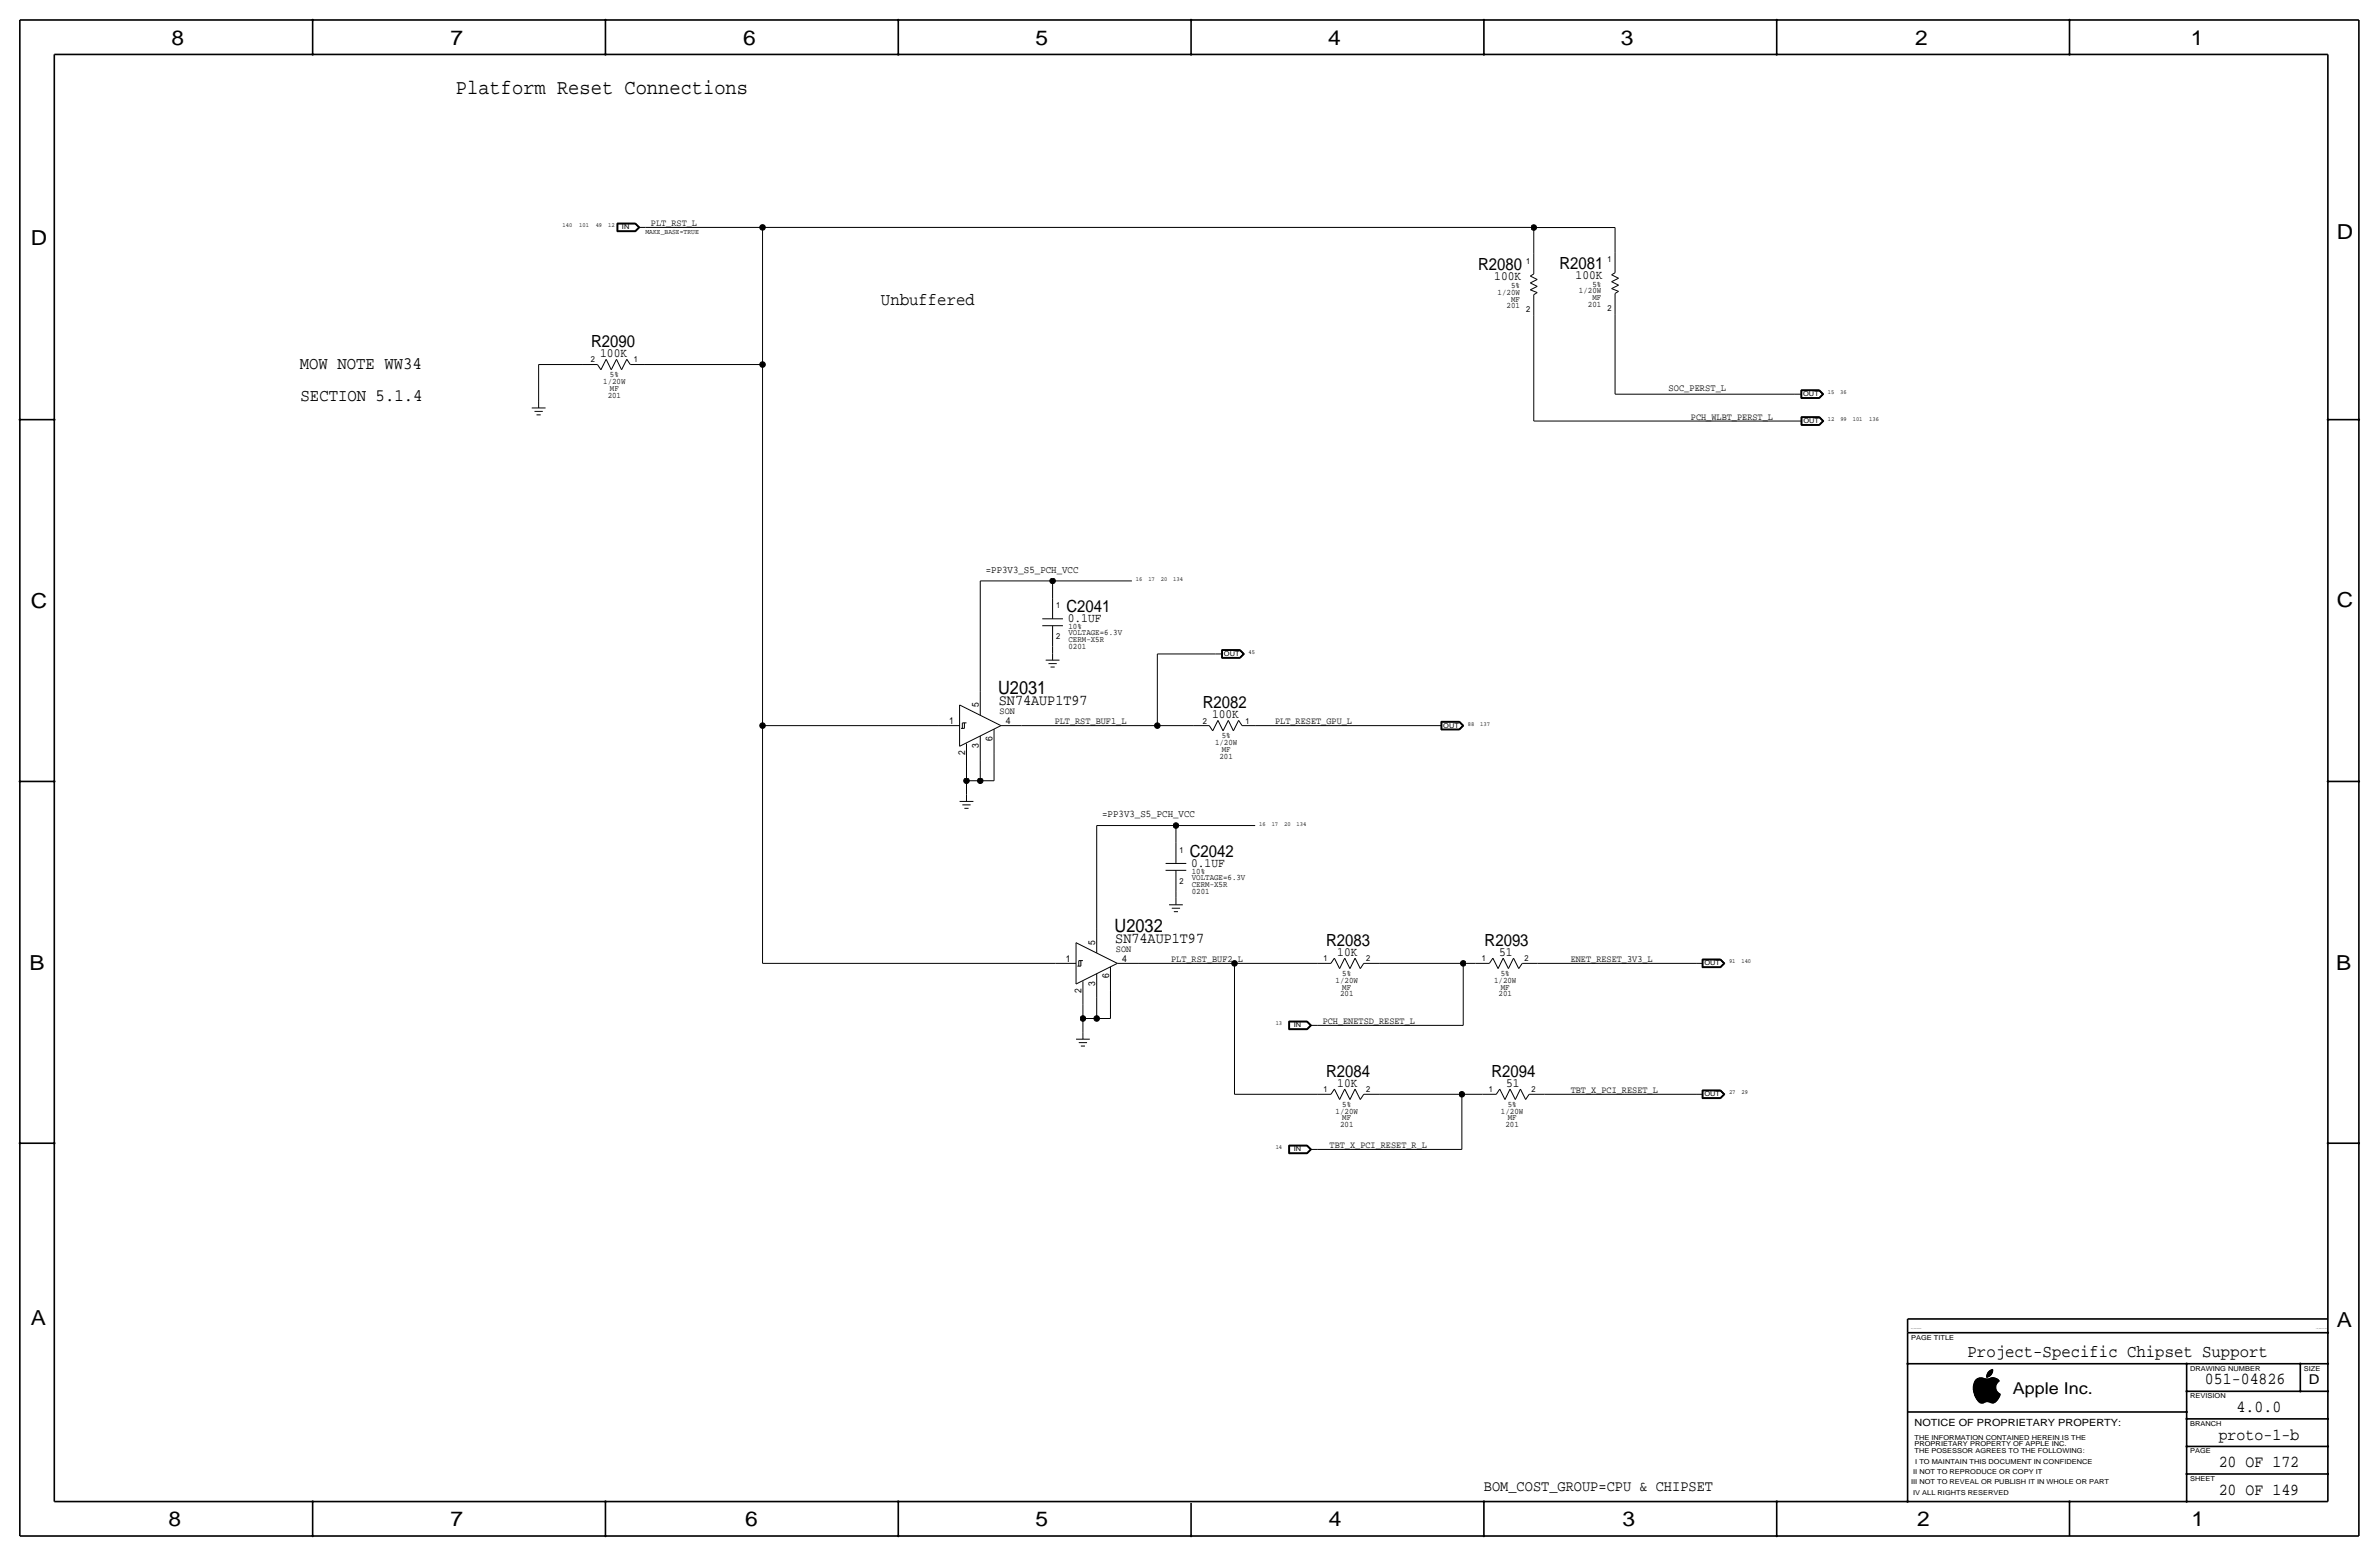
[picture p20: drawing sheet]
<svg xmlns="http://www.w3.org/2000/svg" width="877mm" height="574mm" viewBox="0 0 877 574" stroke-linecap="round" stroke-linejoin="round" font-family="sans-serif">
<defs><g id="words">
<text font-size="7.7" x="168.1" y="34.5">Platform Reset Connections</text>
<g font-size="7.6">
<text x="63.2" y="16.5">8</text>
<text x="166.1" y="16.5">7</text>
<text x="274" y="16.5">6</text>
<text x="381.7" y="16.5">5</text>
<text x="489.7" y="16.5">4</text>
<text x="597.6" y="16.5">3</text>
<text x="706.1" y="16.5">2</text>
<text x="807.7" y="16.5">1</text>
<text x="861.5" y="88.1">D</text>
<text x="11.4" y="90.4">D</text>
<text x="11.4" y="224.3">C</text>
<text x="861.5" y="223.8">C</text>
<text x="10.9" y="357.6">B</text>
<text x="861.3" y="357.4">B</text>
<text x="11.4" y="488.4">A</text>
<text x="861.5" y="489.2">A</text>
<text x="62.2" y="562.6">8</text>
<text x="166.1" y="562.6">7</text>
<text x="274.8" y="562.6">6</text>
<text x="381.7" y="562.6">5</text>
<text x="489.9" y="562.6">4</text>
<text x="598.1" y="562.6">3</text>
<text x="706.8" y="562.6">2</text>
<text x="807.9" y="562.6">1</text>
</g>
<g font-size="6.8">
<text x="368" y="255.8">U2031</text>
<text x="410.9" y="343.4">U2032</text>
</g>
<g font-size="6.5">
<text x="324.8" y="112.5">Unbuffered</text>
<text x="110.6" y="136.1">MOW NOTE WW34</text>
<text x="110.8" y="147.8">SECTION 5.1.4</text>
<text x="725.4" y="500.1">Project-Specific Chipset Support</text>
</g>
<g font-size="6.2">
<text x="544.9" y="99.5">R2080</text>
<text x="574.9" y="99">R2081</text>
<text x="217.9" y="128">R2090</text>
<text x="393.1" y="225.6">C2041</text>
<text x="443.5" y="261.1">R2082</text>
<text x="438.6" y="315.7">C2042</text>
<text x="488.9" y="348.7">R2083</text>
<text x="547.3" y="348.7">R2093</text>
<text x="488.9" y="397">R2084</text>
<text x="549.9" y="397">R2094</text>
<text x="812.9" y="510.3">051-04826</text>
<text x="824.6" y="520.4">4.0.0</text>
<text x="818" y="530.6">proto-1-b</text>
<text x="818" y="540.8">20 OF 172</text>
<text x="818" y="550.9">20 OF 149</text>
</g>
<text font-size="6" x="742.1" y="513.9">Apple Inc.</text>
<g font-size="5.6">
<text x="368.2" y="259.8">SN74AUP1T97</text>
<text x="411.2" y="347.5">SN74AUP1T97</text>
<text x="547.1" y="549.7">BOM_COST_GROUP=CPU &amp; CHIPSET</text>
</g>
<text font-size="5" x="851.2" y="510.3">D</text>
<g font-size="4.7">
<text x="550.9" y="103.3">100K</text>
<text x="580.9" y="102.8">100K</text>
<text x="221.3" y="131.6">100K</text>
<text x="393.6" y="229.4">0.1UF</text>
<text x="446.8" y="264.7">100K</text>
<text x="439.1" y="319.5">0.1UF</text>
<text x="493" y="352.3">10K</text>
<text x="552.7" y="352.3">51</text>
<text x="493" y="400.6">10K</text>
<text x="555.2" y="400.6">51</text>
</g>
<g font-size="3.8">
<text x="363.4" y="211.1">=PP3V3_S5_PCH_VCC</text>
<text x="406.3" y="301.2">=PP3V3_S5_PCH_VCC</text>
</g>
<text font-size="3.7" x="705.8" y="525.5">NOTICE OF PROPRIETARY PROPERTY:</text>
<text font-size="3.6" x="615.1" y="144.3">SOC_PERST_L</text>
<g font-size="3.5">
<text x="240" y="83.3">PLT_RST_L</text>
<text x="623.4" y="154.7">PCH_WLBT_PERST_L</text>
<text x="360.9" y="260.6" transform="rotate(-90 360.9 260.6)">5</text>
<text x="368.5" y="263.1">SON</text>
<text x="350" y="267">1</text>
<text x="370.8" y="267">4</text>
<text x="388.8" y="267">PLT_RST_BUF1_L</text>
<text x="470.1" y="266.7">PLT_RESET_GPU_L</text>
<text x="360.9" y="275.8" transform="rotate(-90 360.9 275.8)">3</text>
<text x="366" y="273" transform="rotate(-90 366 273)">6</text>
<text x="355.8" y="278.4" transform="rotate(-90 355.8 278.4)">2</text>
<text x="403.8" y="348.2" transform="rotate(-90 403.8 348.2)">5</text>
<text x="411.4" y="350.8">SON</text>
<text x="392.9" y="354.6">1</text>
<text x="413.7" y="354.6">4</text>
<text x="431.7" y="354.6">PLT_RST_BUF2_L</text>
<text x="579.1" y="354.6">ENET_RESET_3V3_L</text>
<text x="398.7" y="366" transform="rotate(-90 398.7 366)">2</text>
<text x="403.8" y="363.4" transform="rotate(-90 403.8 363.4)">3</text>
<text x="408.9" y="360.7" transform="rotate(-90 408.9 360.7)">6</text>
<text x="487.6" y="377.4">PCH_ENETSD_RESET_L</text>
<text x="579.1" y="402.8">TBT_X_PCI_RESET_L</text>
<text x="490.2" y="423.2">TBT_X_PCI_RESET_R_L</text>
</g>
<g font-size="3.1">
<text x="562.7" y="97.2">1</text>
<text x="592.6" y="96.7">1</text>
<text x="557.1" y="106.1">5%</text>
<text x="587" y="105.6">5%</text>
<text x="552.1" y="108.6">1/20W</text>
<text x="555.4" y="113.7">201</text>
<text x="557.1" y="111.2">MF</text>
<text x="582.1" y="108.2">1/20W</text>
<text x="585.4" y="113.2">201</text>
<text x="587" y="110.7">MF</text>
<text x="562.7" y="115">2</text>
<text x="592.6" y="114.5">2</text>
<text x="217.9" y="133.6">2</text>
<text x="233.6" y="133.6">1</text>
<text x="222.4" y="141.5">1/20W</text>
<text x="224.9" y="138.9">5%</text>
<text x="224" y="146.6">201</text>
<text x="224.9" y="144">MF</text>
<text x="389.3" y="224.3">1</text>
<text x="393.9" y="231.9">10%</text>
<text x="389.3" y="235.7">2</text>
<text x="393.9" y="234.2">VOLTAGE=6.3V</text>
<text x="393.9" y="236.7">CERM-X5R</text>
<text x="393.9" y="239.3">0201</text>
<text x="443.4" y="266.7">2</text>
<text x="459.2" y="266.7">1</text>
<text x="447.9" y="274.6">1/20W</text>
<text x="450.4" y="272">5%</text>
<text x="449.6" y="279.7">201</text>
<text x="450.4" y="277.1">MF</text>
<text x="434.8" y="314.5">1</text>
<text x="439.4" y="322.1">10%</text>
<text x="434.8" y="325.9">2</text>
<text x="439.4" y="326.9">CERM-X5R</text>
<text x="439.4" y="329.4">0201</text>
<text x="439.4" y="324.4">VOLTAGE=6.3V</text>
<text x="487.9" y="354.3">1</text>
<text x="494.9" y="359.7">5%</text>
<text x="503.6" y="354.3">2</text>
<text x="546.3" y="354.3">1</text>
<text x="553.3" y="359.7">5%</text>
<text x="562.1" y="354.3">2</text>
<text x="492.4" y="362.2">1/20W</text>
<text x="494.9" y="364.7">MF</text>
<text x="550.8" y="362.2">1/20W</text>
<text x="553.3" y="364.7">MF</text>
<text x="494" y="367.3">201</text>
<text x="552.5" y="367.3">201</text>
<text x="487.9" y="402.6">1</text>
<text x="494.9" y="407.9">5%</text>
<text x="503.6" y="402.6">2</text>
<text x="548.8" y="402.6">1</text>
<text x="555.8" y="407.9">5%</text>
<text x="564.6" y="402.6">2</text>
<text x="492.4" y="410.5">1/20W</text>
<text x="494.9" y="413">MF</text>
<text x="553.4" y="410.5">1/20W</text>
<text x="555.8" y="413">MF</text>
<text x="494" y="415.5">201</text>
<text x="555" y="415.5">201</text>
</g>
<text font-size="2.6" x="237.9" y="86.4">MAKE_BASE=TRUE</text>
<g font-size="2.5">
<text x="229.3" y="84.6">IN</text>
<text x="664.8" y="146.1">OUT</text>
<text x="664.9" y="156">OUT</text>
<text x="451.2" y="241.8">OUT</text>
<text x="532.1" y="268.2">OUT</text>
<text x="628.3" y="355.9">OUT</text>
<text x="477" y="378.7">IN</text>
<text x="628.3" y="404.1">OUT</text>
<text x="477" y="424.4">IN</text>
<text x="704.5" y="493.8">PAGE TITLE</text>
<text x="807.4" y="505.2">DRAWING NUMBER</text>
<text x="849.3" y="505.2">SIZE</text>
<text x="807.4" y="515.4">REVISION</text>
<text x="807.4" y="525.5">BRANCH</text>
<text x="705.8" y="533.1">PROPRIETARY PROPERTY OF APPLE INC.</text>
<text x="705.8" y="530.6">THE INFORMATION CONTAINED HEREIN IS THE</text>
<text x="705.8" y="535.7">THE POSESSOR AGREES TO THE FOLLOWING:</text>
<text x="706.1" y="539.5">I TO MAINTAIN THIS DOCUMENT IN CONFIDENCE</text>
<text x="807.4" y="535.7">PAGE</text>
<text x="705.3" y="543.3">II NOT TO REPRODUCE OR COPY IT</text>
<text x="807.4" y="545.8">SHEET</text>
<text x="704.5" y="547.1">III NOT TO REVEAL OR PUBLISH IT IN WHOLE OR PART</text>
<text x="705.3" y="550.9">IV ALL RIGHTS RESERVED</text>
</g>
<g font-size="2.3">
<text x="207.4" y="83.8">140</text>
<text x="213.5" y="83.8">101</text>
<text x="219.6" y="83.8">49</text>
<text x="224.2" y="83.8">12</text>
<text x="673.9" y="145.3">15</text>
<text x="678.4" y="145.3">36</text>
<text x="673.9" y="155.2">12</text>
<text x="678.5" y="155.2">99</text>
<text x="683.1" y="155.2">101</text>
<text x="689.2" y="155.2">136</text>
<text x="418.8" y="214.1">16</text>
<text x="423.4" y="214.1">17</text>
<text x="427.9" y="214.1">20</text>
<text x="432.5" y="214.1">134</text>
<text x="460.3" y="241">45</text>
<text x="541.2" y="267.5">88</text>
<text x="545.7" y="267.5">137</text>
<text x="464.3" y="304.3">16</text>
<text x="468.8" y="304.3">17</text>
<text x="473.4" y="304.3">20</text>
<text x="478" y="304.3">134</text>
<text x="637.4" y="355.1">91</text>
<text x="642" y="355.1">140</text>
<text x="470.3" y="378">13</text>
<text x="637.4" y="403.4">27</text>
<text x="642" y="403.4">29</text>
<text x="470.3" y="423.7">14</text>
</g>
<g font-size=".4">
<text x="704.5" y="490">SYNC_MASTER=MATTHEW</text>
<text x="853.9" y="490">SYNC_DATE=08/09/2019</text>
</g>
</g></defs>
<g fill="none" stroke="#000" stroke-width=".37">
<path d="M227.5 82.2v3.2zM227.5 85.4h6.8zM227.5 82.2h6.8zM227.6 82.3h6.6zM227.6 82.3v3zM227.6 85.3h6.6zM227.7 82.4h6.5zM227.7 82.4v2.8zM227.7 85.2h6.5zM227.8 82.6h6.3zM227.8 82.6v2.5zM227.8 85.1h6.3z"/>
<path d="M234.1 82.6l1.3 1.2zM234.1 85.1l1.3-1.3zM234.2 82.4l1.4 1.4zM234.2 82.3l1.5 1.5zM234.3 82.2l1.6 1.6zM234.3 85.4l1.6-1.6zM235.4 83.8h2.5zM235.6 83.8l-1.4 1.4zM235.7 83.8l-1.5 1.5zM237.9 83.8h43.2zM281.1 83.8v50.6zM281.1 83.8h284.4z"/>
<path d="M565.5 83.8h.1M565.5 83.9h29.9zM565.5 83.9v9.5zM565.5 93.4v7.6zM595.4 83.9v9zM595.4 92.9v7.6zM564.2 106.8l2.5 1zM564.2 106.8l2.5-1.2zM564.2 104.3l2.5 1.3zM564.2 104.3l2.5-1.3zM564.2 101.8l1.3-.8zM564.2 101.8l2.5 1.2z"/>
<path d="M565.5 116.2v39zM565.5 108.6v7.6zM565.5 108.6l1.2-.8zM594.2 106.4l2.5 1zM594.2 106.4l2.5-1.3zM594.2 103.8l2.5 1.3zM594.2 103.8l2.5-1.2zM594.2 101.3l1.2-.8zM594.2 101.3l2.5 1.3zM595.4 115.8v29.5zM595.4 108.2v7.6zM595.4 108.2l1.3-.8z"/>
<path d="M198.6 134.4h16zM198.6 134.4v13.4zM214.6 134.4h5.7zM220.3 134.4l1.2 1.9zM223.5 132.4l-2 3.9zM223.5 132.4l1.8 3.9zM227.3 132.4l1.9 3.9zM227.3 132.4l-2 3.9zM231.1 132.4l1.3 2zM231.1 132.4l-1.9 3.9zM232.4 134.4h5zM237.4 134.4h43.7z"/>
<path d="M281.1 134.4v133.1zM196 150.4h5.1zM197.1 151.6h3zM197.8 152.9h1.5zM198.6 147.8v2.6zM565.5 155.2h96.3zM595.4 145.3h66.3zM661.7 145.3h2.6zM661.8 155.2h2.5zM664 143.7h6.8zM664 146.9h6.8zM664 143.7v3.2z"/>
<path d="M664 153.6h6.8zM664 153.6v3.2zM664 156.8h6.8zM664.1 143.8h6.6zM664.1 143.8v3zM664.1 146.8h6.6zM664.1 153.7h6.7zM664.1 153.7v3zM664.1 156.7h6.7zM664.2 143.9h6.5zM664.2 143.9v2.8zM664.2 146.7h6.5z"/>
<path d="M664.2 153.8h6.5zM664.2 153.8v2.8zM664.2 156.6h6.5zM664.3 144h6.3zM664.3 144v2.6zM664.3 146.6h6.3zM664.3 153.9h6.4zM664.3 153.9v2.6zM664.3 156.5h6.4zM670.6 144l1.3 1.3zM670.7 143.9l1.3 1.4zM670.7 153.9l1.2 1.3z"/>
<path d="M670.7 156.5l1.2-1.3zM670.7 143.8l1.5 1.5zM670.7 146.8l1.5-1.5zM670.7 153.8l1.4 1.4zM670.7 156.6l1.4-1.4zM670.8 143.7l1.5 1.6zM670.8 156.7l1.4-1.5zM670.8 153.7l1.4 1.5zM670.8 153.6l1.6 1.6zM671.9 145.3l-1.3 1.3zM672 145.3l-1.3 1.4zM672.3 145.3l-1.5 1.6z"/>
<path d="M672.4 155.2l-1.6 1.6zM361.4 214.1h26.7zM361.4 214.1v40.7zM388.1 214.1h29.2zM388.1 214.1v6.4zM384.3 228.1h7.6zM384.3 230.6h7.6zM388.1 238.3v2.5zM388.1 220.5v7.6zM388.1 230.6v7.7zM450.4 239.5h6.8zM450.4 239.5v3.1z"/>
<path d="M450.5 239.6h6.6zM450.5 239.6v2.9zM450.6 239.7h6.5zM450.6 239.7v2.7zM450.7 239.8h6.3zM450.7 239.8v2.5zM457 239.8l1.3 1.2zM457.1 239.7l1.4 1.3zM457.1 239.6l1.5 1.4zM457.2 239.5l1.6 1.5zM353.8 259.8v15.3zM353.8 259.8l15.2 7.7z"/>
<path d="M361.4 254.8v8.9zM385.5 243.3h5.1zM386.5 244.6h3.1zM387.3 245.9h1.5zM388.1 240.8v2.5zM426.7 241h21.5zM426.7 241v26.5zM448.2 241h2.5zM450.4 242.6h6.8zM450.5 242.5h6.6zM450.6 242.4h6.5zM450.7 242.3h6.3z"/>
<path d="M457 242.3l1.3-1.3zM457.1 242.5l1.5-1.5zM457.2 242.6l1.6-1.6zM458.5 241l-1.4 1.4zM281.1 267.5v87.6zM281.1 267.5h65.1zM346.2 267.5h7.6zM353.8 275.1l15.2-7.6zM354.3 268.5h1.2zM354.8 266.4v2.1zM354.8 266.4h1.5zM355.5 266.4v2.1z"/>
<path d="M356.3 274.1v8.6zM361.4 271.3v8.9zM366.5 277.6v10.2zM366.5 268.7v8.9zM369 267.5h7.6zM376.6 267.5h50.1zM426.7 267.5h13.4zM440.1 267.5h5.7zM445.8 267.5l1.3 1.9zM449 265.5l-1.9 3.9zM449 265.5l1.9 3.9zM452.8 265.5l1.9 3.9z"/>
<path d="M452.8 265.5l-1.9 3.9zM456.6 265.5l1.3 2zM456.6 265.5l-1.9 3.9zM457.9 267.5h5.1zM463 267.5h66zM529 267.5h2.6zM531.3 265.9h6.8zM531.3 269h6.8zM531.3 265.9v3.1zM531.4 266h6.6zM531.4 266v2.9zM531.4 268.9h6.6z"/>
<path d="M531.5 266.1h6.5zM531.5 266.1v2.7zM531.5 268.8h6.5zM531.6 266.2h6.3zM531.6 266.2v2.5zM531.6 268.7h6.3zM537.9 266.2l1.3 1.3zM537.9 268.7l1.3-1.2zM538 266.1l1.3 1.4zM538 268.8l1.3-1.3zM538 266l1.5 1.5zM538 268.9l1.5-1.4z"/>
<path d="M538.1 265.9l1.5 1.6zM538.1 269l1.5-1.5zM353.8 295.4h5.1zM354.8 296.7h3zM355.5 297.9h1.6zM356.3 287.8h5.1zM356.3 282.7v5.1zM356.3 287.8v5.1zM356.3 292.9v2.5zM361.4 287.8h5.1zM361.4 280.2v7.6zM404.3 304.3h29.2z"/>
<path d="M404.3 304.3v38.1zM429.7 318.3h7.6zM433.5 304.3h29.2zM433.5 304.3v6.3zM433.5 310.6v7.7zM429.7 320.8h7.6zM431 333.5h5.1zM432 334.8h3.1zM432.8 336h1.5zM433.5 328.4v2.6zM433.5 331v2.5zM433.5 320.8v7.6z"/>
<path d="M281.1 355.1h108zM389.1 355.1h7.6zM396.7 347.5v15.2zM396.7 347.5l15.2 7.6zM397.2 356.1h1.3zM397.7 354.1v2zM397.7 354.1h1.5zM398.5 354.1v2zM404.3 358.9v8.9zM404.3 342.4v8.9zM409.4 356.4v8.9zM411.9 355.1h7.7z"/>
<path d="M419.6 355.1h35.5zM455.1 355.1h30.5zM455.1 355.1v48.3zM485.6 355.1h5.1zM491.9 353.2l-1.2 1.9zM491.9 353.2l2 3.8zM495.8 353.2l-1.9 3.8zM495.8 353.2l1.9 3.8zM499.6 353.2l1.9 3.8zM499.6 353.2l-1.9 3.8zM502.8 355.1h5.7zM502.8 355.1l-1.3 1.9z"/>
<path d="M508.5 355.1h30.9zM539.4 355.1h4.6zM539.4 355.1v22.9zM544 355.1h5.1zM550.4 353.2l-1.3 1.9zM550.4 353.2l1.9 3.8zM554.2 353.2l-1.9 3.8zM554.2 353.2l1.9 3.8zM558 353.2l1.9 3.8zM558 353.2l-1.9 3.8zM561.2 355.1h5.7zM561.2 355.1l-1.3 1.9z"/>
<path d="M566.9 355.1h58.4zM625.3 355.1h2.5zM627.5 353.5h6.8zM627.5 356.7h6.8zM627.5 353.5v3.2zM627.6 353.6h6.7zM627.6 353.6v3zM627.6 356.6h6.7zM627.7 353.7h6.5zM627.7 353.7v2.8zM627.7 356.5h6.5zM627.8 353.8h6.4z"/>
<path d="M627.8 353.8v2.6zM627.8 356.4h6.4zM634.2 353.8l1.3 1.3zM634.2 353.7l1.4 1.4zM634.2 356.5l1.4-1.4zM634.3 353.6l1.5 1.5zM634.3 356.6l1.5-1.5zM634.3 353.5l1.6 1.6zM634.3 356.7l1.6-1.6zM635.5 355.1l-1.3 1.3zM396.7 362.7l15.2-7.6zM399.2 375.4h5.1z"/>
<path d="M399.2 370.3v5.1zM399.2 375.4v5.1zM399.2 361.7v8.6zM404.3 375.4h5.1zM404.3 367.8v7.6zM409.4 365.3v10.1zM475.1 376.4v3.1zM475.1 379.5h6.8zM475.1 376.4h6.8zM475.2 376.5h6.7zM475.2 376.5v2.9zM475.2 379.4h6.7z"/>
<path d="M475.3 376.6h6.5zM475.3 376.6v2.7zM475.3 379.3h6.5zM475.4 376.7h6.4zM475.4 376.7v2.5zM475.4 379.2h6.4zM481.8 376.7l1.3 1.3zM481.8 376.6l1.4 1.4zM481.8 379.3l1.4-1.3zM481.9 376.5l1.5 1.5zM481.9 379.4l1.5-1.4zM481.9 376.4l1.6 1.6z"/>
<path d="M481.9 379.5l1.6-1.5zM483.1 378h2.5zM483.1 378l-1.3 1.2zM485.6 378h53.8zM396.7 383h5.1zM397.7 384.3h3.1zM398.5 385.6h1.5zM399.2 380.5v2.5zM455.1 403.4h30.5zM485.6 403.4h5.1zM491.9 401.4l-1.2 2zM491.9 401.4l2 3.9z"/>
<path d="M495.8 401.4l-1.9 3.9zM495.8 401.4l1.9 3.9zM499.6 401.4l1.9 3.9zM499.6 401.4l-1.9 3.9zM502.8 403.4h5.7zM502.8 403.4l-1.3 1.9zM508.5 403.4h30.4zM538.9 403.4h7.7zM538.9 403.4v20.3zM546.6 403.4h5zM552.9 401.4l-1.3 2zM552.9 401.4l1.9 3.9z"/>
<path d="M556.7 401.4l-1.9 3.9zM556.7 401.4l1.9 3.9zM560.5 401.4l2 3.9zM560.5 401.4l-1.9 3.9zM563.7 403.4h5.7zM563.7 403.4l-1.2 1.9zM569.4 403.4h55.9zM625.3 403.4h2.5zM627.5 401.8h6.8zM627.5 404.9h6.8zM627.5 401.8v3.1zM627.6 401.9h6.7z"/>
<path d="M627.6 401.9v2.9zM627.6 404.8h6.7zM627.7 402h6.5zM627.7 402v2.7zM627.7 404.7h6.5zM627.8 402.1h6.4zM627.8 402.1v2.5zM627.8 404.6h6.4zM634.2 402.1l1.3 1.3zM634.2 402l1.4 1.4zM634.2 404.7l1.4-1.3zM634.3 401.9l1.5 1.5z"/>
<path d="M634.3 404.8l1.5-1.4zM634.3 401.8l1.6 1.6zM634.3 404.9l1.6-1.5zM635.5 403.4l-1.3 1.2zM475.1 422.1v3.1zM475.1 425.2h6.8zM475.1 422.1h6.8zM475.2 422.2h6.7zM475.2 422.2v2.9zM475.2 425.1h6.7zM475.3 422.3h6.5zM475.3 422.3v2.7z"/>
<path d="M475.3 425h6.5zM475.4 422.4h6.4zM475.4 422.4v2.5zM475.4 424.9h6.4zM481.8 422.4l1.3 1.3zM481.8 424.9l1.3-1.2zM481.8 422.3l1.4 1.4zM481.8 425l1.4-1.3zM481.9 422.2l1.5 1.5zM481.9 425.1l1.5-1.4zM481.9 422.1l1.6 1.6zM481.9 425.2l1.6-1.5z"/>
<path d="M483.1 423.7h2.5zM485.6 423.7h53.3zM727.5 511.7h8.3zM727.5 512h8.3zM727.5 512.1h8.3zM727.5 512.2h8.4zM727.5 512.3h8.4zM727.5 511.2h8.2zM727.5 511.3h8.2zM727.5 511.5h8.2zM727.5 511.8h8.3zM727.5 511.6h8.3z"/>
<path d="M727.5 512.4h8.5zM727.5 511.9h8.3zM727.5 511.4h8.2zM727.5 511.1h8.3zM727.6 512.8h8.6zM727.6 510.8h8.2zM727.6 511h8.2zM727.6 512.7h8.5zM727.6 512.5h8.4zM727.6 512.6h8.4zM727.6 510.9h8.2zM727.6 510.7h8.2z"/>
<path d="M727.6 512.9h8.6zM727.6 513.1h8.8zM727.6 513h8.7zM727.6 510.6h8.3zM727.6 510.5h8.3zM727.7 510.4h8.2zM727.7 513.2h8.8zM727.7 510.3h8.3zM727.7 510.2h8.3zM727.7 513.3h9zM727.7 513.4h9.1zM727.7 510.1h8.3z"/>
<path d="M727.8 513.6h9.2zM727.8 510h8.3zM727.8 513.5h9.1zM727.8 509.9h8.4zM727.8 513.7h9.4zM727.8 513.8h9.6zM727.8 509.8h8.5zM727.9 513.9h9.5zM727.9 509.7h8.4zM727.9 509.6h8.5zM727.9 514h9.5zM727.9 514.1h9.5z"/>
<path d="M728 509.5h8.5zM728 514.2h9.4zM728 509.3h8.7zM728 509.4h8.6zM728 514.4h9.3zM728.1 509.2h8.8zM728.1 514.5h9.2zM728.1 509.1h8.9zM728.1 514.6h9.1zM728.2 509h8.8zM728.2 514.7h9zM728.2 514.8h9z"/>
<path d="M728.3 508.9h8.7zM728.3 514.9h8.8zM728.3 508.8h8.6zM728.3 515.1h8.7zM728.3 515h8.8zM728.4 508.7h8.4zM728.4 515.2h8.6zM728.5 515.3h8.4zM728.5 508.6h8.2zM728.5 515.4h8.4zM728.6 515.5h8.2zM728.6 508.5h7.9z"/>
<path d="M728.7 515.6h8zM728.7 508.4h7.7zM728.7 515.7h8zM728.8 515.8h7.7zM728.9 508.3h3.1zM728.9 515.9h7.6zM728.9 516h7.5zM729 508.2h2.6zM729 516.1h7.3zM729.1 516.2h7.1zM729.2 516.3h6.9zM729.2 508.1a4.7 4.7 0 0 0-1.2 6.3l1.8 2.6 .8 .2 1-.3"/>
<path d="M729.3 508.1h2.1zM729.3 516.4h6.7zM729.4 516.5h6.5zM729.5 516.6h6.3zM729.6 516.7h2.5zM729.6 507.9h1.4zM729.7 516.8h2.1zM729.8 516.9h1.9zM729.9 517h1.6zM730.2 517.1h1zM732.4 507.5h.6zM732.4 507.4h.8z"/>
<path d="M732.4 507.6h.4zM732.4 507h1.4zM732.4 507.1h1.3zM732.4 507.2h1.2zM732.4 507.3h1zM732.5 506.8h1.5zM732.5 506.9h1.4zM732.5 506.6h1.7zM732.5 506.7h1.6zM732.6 506.5h1.7zM732.6 506.4h1.7zM732.7 506.3h1.7z"/>
<path d="M732.7 506.2h1.7zM732.8 506.1h1.7zM732.8 506h1.7zM732.9 505.9h1.6zM733 505.8h1.6zM733.1 505.7h1.5zM733.1 508.3h3.1zM733.2 505.6h1.4zM733.2 516.7h2.5zM733.3 505.5h1.4zM733.4 505.4h1.3zM733.4 508.2h2.6z"/>
<path d="M733.6 505.3h1.1zM733.6 516.8h2zM733.6 508.1a2.99 2.99 0 0 1 3.5 1 2.71 2.71 0 0 0-1.3 2.5 2.71 2.71 0 0 0 1.7 2.3 3.5 3.5 0 0 1-3.1 3.2l-1.6-.4-1.1 .2M733.7 508.1h2.1zM733.7 508.1l-1.3 .2-1.9-.4-1.3 .2M733.7 505.2h1zM733.8 516.9h1.7zM733.9 505.1h.8zM733.9 507.9h1.6zM734 517h1.3zM734.1 505h.6zM734.3 504.9h.4z"/>
<path d="M734.3 507.8h.8zM734.3 517.1h.7zM734.7 504.7a2.81 2.81 0 0 0-2.3 3 2.71 2.71 0 0 0 2.3-2.9"/>
</g>
<g fill="none" stroke="#000" stroke-width=".6">
<path d="M7.3 7.4v558.8zM7.3 7.4h862.3zM115.3 7.4v12.7zM223.2 7.4v12.7zM331.2 7.4v12.7zM439.1 7.4v12.7zM547.1 7.4v12.7zM655 7.4v12.7zM763 7.4v12.7zM869.6 7.4v558.8zM20 20.1v533.4zM20 20.1h838.2z"/>
<path d="M858.2 20.1v533.4zM7.3 154.7h12.7zM858.2 154.7h11.4zM7.3 288h12.7zM858.2 288h11.4zM7.3 421.4h12.7zM858.2 421.4h11.4zM703.3 486.2h154.9zM703.3 486.2v5zM703.3 491.2h154.9zM703.3 491.2v62.3zM703.3 502.7h154.9z"/>
<path d="M806.1 502.7v50.8zM806.1 512.8h52.1zM848.1 502.7v10.1zM703.3 520.4h102.8zM806.1 533.1h52.1zM806.1 523h52.1zM20 553.5h838.2zM115.3 553.5v12.7zM223.2 553.5v12.7zM331.2 553.5v12.7zM439.1 554v12.2zM547.1 553.5v12.7z"/>
<path d="M655 553.5v12.7zM763 553.5v12.7zM806.1 543.3h52.1zM7.3 566.2h862.3z"/>
</g>
<g fill="#000" stroke="#000" stroke-width=".37">
<path d="M115.1 7.2h.4v.3h-.4zM115.1 19.9h.4v.3h-.4zM223 7.2h.4v.3h-.4zM223 19.9h.4v.3h-.4zM331 19.9h.4v.3h-.4zM331 7.2h.4v.3h-.4zM438.9 7.2h.4v.3h-.4zM438.9 19.9h.4v.3h-.4zM546.9 7.2h.4v.3h-.4zM546.9 19.9h.4v.3h-.4zM654.8 19.9h.4v.3h-.4zM654.8 7.2h.4v.3h-.4z"/>
<path d="M762.8 19.9h.4v.3h-.4zM762.8 7.2h.4v.3h-.4zM7.1 154.5h.4v.4h-.4zM19.8 154.5h.4v.4h-.4zM858 154.5h.4v.4h-.4zM869.5 154.5h.3v.4h-.3zM7.1 287.9h.4v.3h-.4zM19.8 287.9h.4v.3h-.4zM858 287.9h.4v.3h-.4zM869.5 287.9h.3v.3h-.3zM7.1 421.2h.4v.4h-.4zM19.8 421.2h.4v.4h-.4z"/>
<path d="M858 421.2h.4v.4h-.4zM869.5 421.2h.3v.4h-.3zM858 491.1h.4v.3h-.4zM703.1 502.5h.4v.3h-.4zM806 502.5h.3v.3h-.3zM806 512.7h.3v.3h-.3zM847.9 512.7h.3v.3h-.3zM847.9 502.5h.3v.3h-.3zM858 502.5h.4v.3h-.4zM858 512.7h.4v.3h-.4zM806 520.3h.3v.3h-.3zM806 522.8h.3v.4h-.3z"/>
<path d="M806 533h.3v.3h-.3zM858 522.8h.4v.4h-.4zM858 533h.4v.3h-.4zM115.1 553.3h.4v.3h-.4zM223 553.3h.4v.3h-.4zM331 553.3h.4v.3h-.4zM546.9 553.3h.4v.3h-.4zM654.8 553.3h.4v.3h-.4zM703.1 553.3h.4v.3h-.4zM762.8 553.3h.4v.3h-.4zM806 543.1h.3v.4h-.3zM806 553.3h.3v.3h-.3z"/>
<path d="M858 543.1h.4v.4h-.4zM115.1 566h.4v.3h-.4zM223 566h.4v.3h-.4zM331 566h.4v.3h-.4zM438.9 566h.4v.3h-.4zM546.9 566h.4v.3h-.4zM654.8 566h.4v.3h-.4z"/>
<circle cx="281.1" cy="83.8" r="1.02"/>
<circle cx="565.5" cy="83.9" r="1.02"/>
<circle cx="281.1" cy="134.4" r="1.02"/>
<circle cx="388.1" cy="214.1" r="1.02"/>
<circle cx="281.1" cy="267.5" r="1.02"/>
<circle cx="426.7" cy="267.5" r="1.02"/>
<circle cx="356.3" cy="287.8" r="1.02"/>
<circle cx="361.4" cy="287.8" r="1.02"/>
<circle cx="433.5" cy="304.3" r="1.02"/>
<circle cx="455.1" cy="355.1" r="1.02"/>
<circle cx="539.4" cy="355.1" r="1.02"/>
<circle cx="399.2" cy="375.4" r="1.02"/>
<circle cx="404.3" cy="375.4" r="1.02"/>
<circle cx="538.9" cy="403.4" r="1.02"/>
</g>
<use href="#words"/>
</svg>
